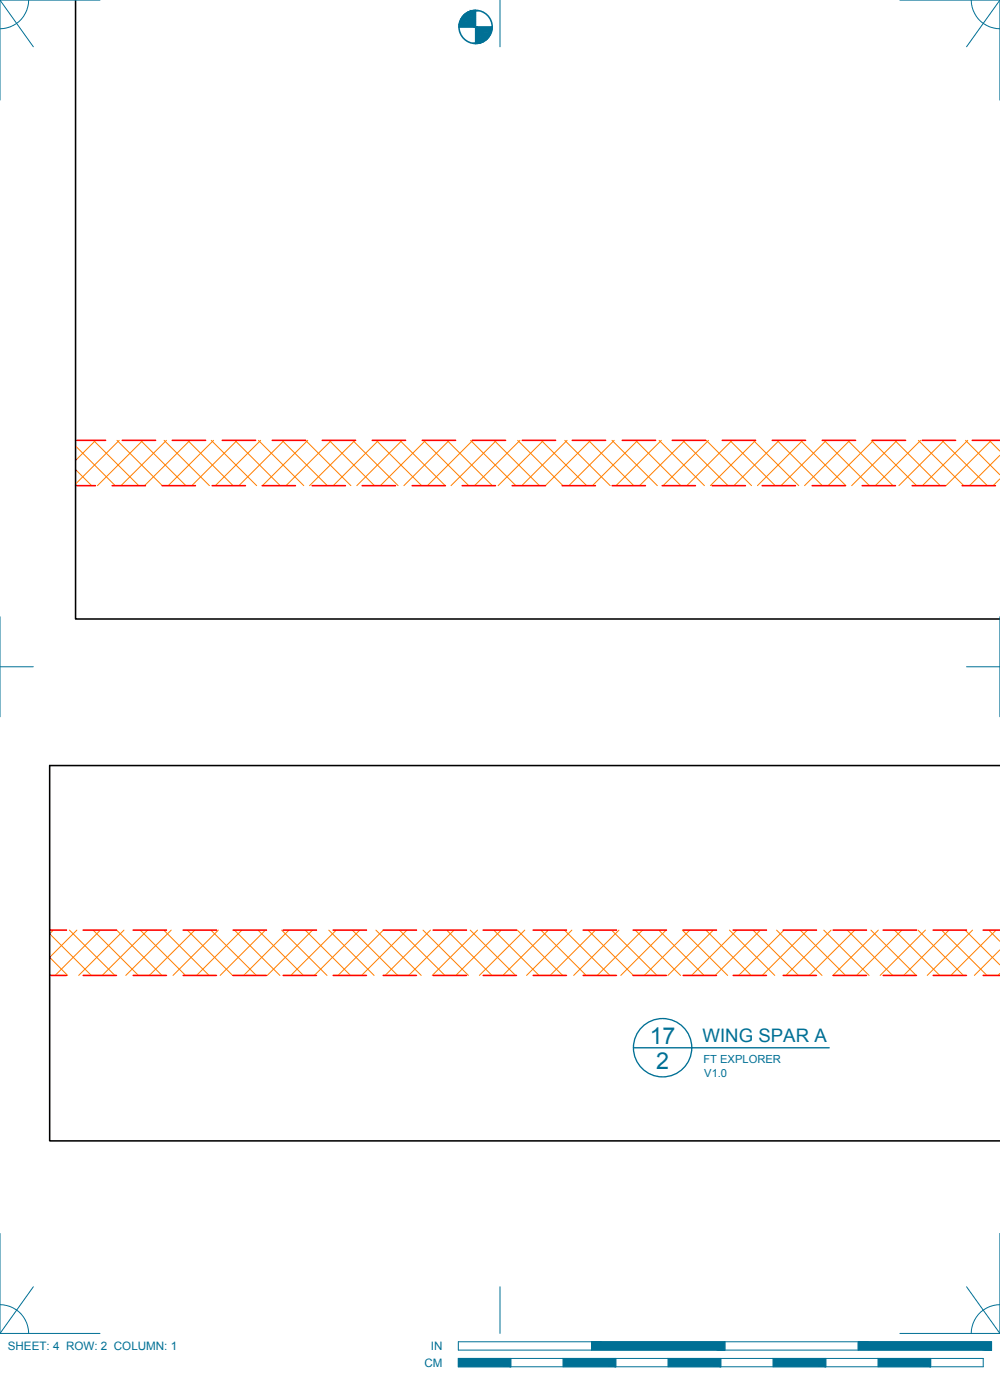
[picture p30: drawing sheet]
<svg xmlns="http://www.w3.org/2000/svg" width="190mm" height="267mm" viewBox="0 0 190 267" stroke-linecap="round" stroke-linejoin="round" font-family="sans-serif">
<defs><g id="words">
<g font-size="4.4" fill="#007095">
<text x="123.8" y="198.8">17</text>
<text x="125" y="203.6">2</text>
</g>
<text font-size="3.5" fill="#007095" x="133.8" y="198.5">WING SPAR A</text>
<g font-size="2.2" fill="#007095">
<text x="1.5" y="257.2">SHEET: 4 ROW: 2 COLUMN: 1</text>
<text x="82.1" y="257.2">IN</text>
<text x="80.8" y="260.4">CM</text>
</g>
<g font-size="2.1" fill="#007095">
<text x="134" y="202.5">FT EXPLORER</text>
<text x="134.2" y="205.1">V1.0</text>
</g>
</g></defs>
<g fill="none" stroke="#ff7f00" stroke-width=".19">
<path d="M14.4 85l7.5 7.5M14.4 89.5l3.1 3M17.8 83.9l8.6 8.6M18.2 83.9l-3.8 3.8M22.3 83.9l8.6 8.6M22.7 83.9l-8.3 8.3M26.8 83.9l8.6 8.6M27.2 83.9l-8.6 8.6M31.3 83.9l8.6 8.6M31.7 83.9l-8.6 8.6M35.8 83.9l8.6 8.6M36.2 83.9l-8.7 8.6"/>
<path d="M40.2 83.9l8.7 8.6M40.7 83.9l-8.7 8.6M44.7 83.9l8.7 8.6M45.2 83.9l-8.7 8.6M49.2 83.9l8.7 8.6M49.7 83.9l-8.7 8.6M53.7 83.9l8.7 8.6M54.1 83.9l-8.6 8.6M58.2 83.9l8.6 8.6M58.6 83.9l-8.6 8.6M62.7 83.9l8.6 8.6M63.1 83.9l-8.6 8.6"/>
<path d="M67.2 83.9l8.6 8.6M67.6 83.9l-8.6 8.6M71.7 83.9l8.6 8.6M72.1 83.9l-8.6 8.6M76.2 83.9l8.6 8.6M76.6 83.9l-8.6 8.6M80.7 83.9l8.6 8.6M81.1 83.9l-8.6 8.6M85.2 83.9l8.6 8.6M85.6 83.9l-8.7 8.6M89.6 83.9l8.7 8.6M90.1 83.9l-8.7 8.6"/>
<path d="M94.1 83.9l8.7 8.6M94.6 83.9l-8.7 8.6M98.6 83.9l8.7 8.6M99.1 83.9l-8.7 8.6M103.1 83.9l8.7 8.6M103.5 83.9l-8.6 8.6M107.6 83.9l8.6 8.6M108 83.9l-8.6 8.6M112.1 83.9l8.6 8.6M112.5 83.9l-8.6 8.6M116.6 83.9l8.6 8.6M117 83.9l-8.6 8.6"/>
<path d="M121.1 83.9l8.6 8.6M121.5 83.9l-8.6 8.6M125.6 83.9l8.6 8.6M126 83.9l-8.7 8.6M130 83.9l8.7 8.6M130.5 83.9l-8.7 8.6M134.5 83.9l8.7 8.6M135 83.9l-8.7 8.6M139 83.9l8.7 8.6M139.5 83.9l-8.7 8.6M143.5 83.9l8.7 8.6M144 83.9l-8.7 8.6"/>
<path d="M148 83.9l8.7 8.6M148.4 83.9l-8.6 8.6M152.5 83.9l8.6 8.6M152.9 83.9l-8.6 8.6M157 83.9l8.6 8.6M157.4 83.9l-8.6 8.6M161.5 83.9l8.6 8.6M161.9 83.9l-8.6 8.6M166 83.9l8.6 8.6M166.4 83.9l-8.6 8.6M170.5 83.9l8.6 8.6M170.9 83.9l-8.7 8.6"/>
<path d="M174.9 83.9l8.7 8.6M175.4 83.9l-8.6 8.6M179.4 83.9l8.7 8.6M179.9 83.9l-8.7 8.6M183.9 83.9l6.6 6.5M184.4 83.9l-8.7 8.6M188.4 83.9l2.1 2M188.8 83.9l-8.6 8.6M190.5 91.2l-1.3 1.3M190.5 86.7l-5.8 5.8M10.2 177.2l-.7 .7 7.9 7.9M13.2 177.2l8.7 8.6"/>
<path d="M14.6 177.2l-5.1 5.2 3.4 3.4M17.7 177.2l8.7 8.6M19.1 177.2l-8.6 8.6M22.2 177.2l8.7 8.6M23.6 177.2l-8.6 8.6M26.7 177.2l8.6 8.6M28.1 177.2l-8.6 8.6M31.2 177.2l8.6 8.6M32.6 177.2l-8.6 8.6M35.7 177.2l8.6 8.6M37.1 177.2l-8.7 8.6M40.2 177.2l8.6 8.6"/>
<path d="M41.6 177.2l-8.6 8.6M44.7 177.2l8.6 8.6M46.1 177.2l-8.7 8.6M49.1 177.2l8.7 8.6M50.6 177.2l-8.7 8.6M53.7 177.2l8.6 8.6M55.1 177.2l-8.7 8.6M58.1 177.2l8.7 8.6M59.5 177.2l-8.6 8.6M62.6 177.2l8.7 8.6M64.1 177.2l-8.7 8.6M67.1 177.2l8.7 8.6"/>
<path d="M68.5 177.2l-8.6 8.6M71.6 177.2l8.6 8.6M73 177.2l-8.6 8.6M76.1 177.2l8.7 8.6M77.5 177.2l-8.6 8.6M80.6 177.2l8.6 8.6M82 177.2l-8.6 8.6M85.1 177.2l8.6 8.6M86.5 177.2l-8.6 8.6M89.6 177.2l8.6 8.6M91 177.2l-8.7 8.6M94.1 177.2l8.6 8.6"/>
<path d="M95.5 177.2l-8.7 8.6M98.6 177.2l8.6 8.6M100 177.2l-8.7 8.6M103 177.2l8.7 8.6M104.5 177.2l-8.7 8.6M107.5 177.2l8.7 8.6M108.9 177.2l-8.6 8.6M112 177.2l8.7 8.6M113.4 177.2l-8.6 8.6M116.5 177.2l8.7 8.6M117.9 177.2l-8.6 8.6M121 177.2l8.6 8.6"/>
<path d="M122.4 177.2l-8.6 8.6M125.5 177.2l8.6 8.6M126.9 177.2l-8.6 8.6M130 177.2l8.6 8.6M131.4 177.2l-8.7 8.6M134.5 177.2l8.6 8.6M135.9 177.2l-8.7 8.6M139 177.2l8.6 8.6M140.4 177.2l-8.7 8.6M143.4 177.2l8.7 8.6M144.9 177.2l-8.7 8.6M147.9 177.2l8.7 8.6"/>
<path d="M149.4 177.2l-8.7 8.6M152.4 177.2l8.7 8.6M153.8 177.2l-8.6 8.6M156.9 177.2l8.7 8.6M158.3 177.2l-8.6 8.6M161.4 177.2l8.7 8.6M162.8 177.2l-8.6 8.6M165.9 177.2l8.6 8.6M167.3 177.2l-8.6 8.6M170.4 177.2l8.6 8.6M171.8 177.2l-8.6 8.6M174.9 177.2l8.6 8.6"/>
<path d="M176.3 177.2l-8.6 8.6M179.4 177.2l8.6 8.6M180.8 177.2l-8.7 8.6M183.9 177.2l6.6 6.6M185.3 177.2l-8.7 8.6M188.4 177.2l2.1 2.1M189.8 177.2l-8.7 8.6M190.5 185.4l-.4 .4M190.5 181l-4.9 4.8"/>
</g>
<g fill="none" stroke="#007095" stroke-width=".25">
<path d="M87.4 5.1h6.4M90.6 2v6.3M120.7 199.6h37.3"/>
<circle cx="126.2" cy="199.6" r="5.6"/>
</g>
<g fill="#007095" stroke="#007095" stroke-width=".19">
<path d="M90.1 2h.5z"/>
<path d="M90.6 8.1h1l-.5 .2z"/>
<path d="M90.1 2l.5 .1v-.1zM89.6 2.1l.5-.1 .5 .1z"/>
<path d="M89.6 2.1l1 .2v-.2zM89.1 2.3l.5-.2 1 .2z"/>
<path d="M89.1 2.3l1.5 .3v-.3zM88.7 2.6l.4-.3 1.5 .3z"/>
<path d="M88.7 2.6l1.9 .3v-.3zM88.3 2.9l.4-.3 1.9 .3z"/>
<path d="M88.3 2.9l2.3 .4v-.4zM88.3 2.9l2.3 .4h-2.6z"/>
<path d="M88 3.3l2.6 .4v-.4zM88 3.3l2.6 .4h-2.8z"/>
<path d="M87.8 3.7l2.8 .4v-.4zM87.8 3.7l2.8 .4h-3z"/>
<path d="M87.6 4.1l3 .5v-.5zM87.6 4.1l3 .5h-3.2z"/>
<path d="M87.4 4.6l3.2 .5v-.5zM87.4 4.6l3.2 .5h-3.2z"/>
<path d="M90.6 5.1l3.1 .5 .1-.5zM90.6 5.1l3.1 .5h-3.1z"/>
<path d="M90.6 5.6l3 .5 .1-.5zM90.6 5.6l3 .5h-3z"/>
<path d="M90.6 6.1l2.8 .5 .2-.5zM90.6 6.1l2.8 .5h-2.8z"/>
<path d="M90.6 6.6l2.6 .4 .2-.4zM90.6 6.6l2.6 .4h-2.6z"/>
<path d="M90.6 7l2.2 .4 .4-.4zM90.6 7l2.2 .4h-2.2z"/>
<path d="M90.6 7.4l1.9 .3 .3-.3zM90.6 7.4l1.9 .3h-1.9z"/>
<path d="M90.6 7.7l1.4 .3 .5-.3zM90.6 7.7l1.4 .3h-1.4z"/>
<path d="M90.6 8l1 .1 .4-.1zM90.6 8l1 .1h-1z"/>
<path d="M90.6 8.1v.2h.5zM90.6 8.3h.5z"/>
<path d="M163.5 255.6l25.4 1.6v-1.6zM163.5 255.6l25.4 1.6h-25.4z"/>
<path d="M112.7 255.6l25.4 1.6v-1.6zM112.7 255.6l25.4 1.6h-25.4z"/>
<path d="M167.3 258.8l10 1.6v-1.6zM167.3 258.8l10 1.6h-10z"/>
<path d="M147.3 258.8l10 1.6v-1.6zM147.3 258.8l10 1.6h-10z"/>
<path d="M127.3 258.8l10 1.6v-1.6zM127.3 258.8l10 1.6h-10z"/>
<path d="M107.3 258.8l10 1.6v-1.6zM107.3 258.8l10 1.6h-10z"/>
<path d="M87.3 258.8l10 1.6v-1.6zM87.3 258.8l10 1.6h-10z"/>
</g>
<circle cx="90.6" cy="5.1" r="3.2" fill="none" stroke="#007095" stroke-width=".3"/>
<g fill="none" stroke="#f00" stroke-width=".3">
<path d="M14.4 83.9h5.7M14.4 92.5h3.8M21.4 92.5h6.3M23.3 83.9h6.3M30.9 92.5h6.3M32.8 83.9h6.4M40.4 92.5h6.4M42.3 83.9h6.4M49.9 92.5h6.4M51.9 83.9h6.3M59.5 92.5h6.3M61.4 83.9h6.3"/>
<path d="M69 92.5h6.3M70.9 83.9h6.4M78.5 92.5h6.4M80.4 83.9h6.4M88 92.5h6.4M90 83.9h6.3M97.6 92.5h6.3M99.5 83.9h6.3M107.1 92.5h6.3M109 83.9h6.4M116.6 92.5h6.4M118.5 83.9h6.4"/>
<path d="M126.1 92.5h6.4M128.1 83.9h6.3M135.7 92.5h6.3M137.6 83.9h6.3M145.2 92.5h6.3M147.1 83.9h6.4M154.7 92.5h6.4M156.6 83.9h6.4M164.2 92.5h6.4M166.2 83.9h6.3M173.8 92.5h6.3M175.7 83.9h6.3"/>
<path d="M183.3 92.5h6.3M185.2 83.9h5.3M9.5 177.2h3.2M15.8 177.2h6.4M25.4 177.2h6.3M34.9 177.2h6.3M44.4 177.2h6.4M53.9 177.2h6.4M63.5 177.2h6.3M73 177.2h6.3M82.5 177.2h6.4M92 177.2h6.4"/>
<path d="M101.6 177.2h6.3M111.1 177.2h6.3M120.6 177.2h6.4M130.1 177.2h6.4M139.7 177.2h6.3M149.2 177.2h6.3M158.7 177.2h6.4M168.2 177.2h6.4M177.8 177.2h6.3M187.3 177.2h3.2M9.5 185.8h3.2M15.8 185.8h6.4"/>
<path d="M25.4 185.8h6.3M34.9 185.8h6.3M44.4 185.8h6.4M53.9 185.8h6.4M63.5 185.8h6.3M73 185.8h6.3M82.5 185.8h6.4M92 185.8h6.4M101.6 185.8h6.3M111.1 185.8h6.3M120.6 185.8h6.4M130.1 185.8h6.4"/>
<path d="M139.7 185.8h6.3M149.2 185.8h6.3M158.7 185.8h6.4M168.2 185.8h6.4M177.8 185.8h6.3M187.3 185.8h3.2"/>
</g>
<path d="M14.4 0v117.9h176.1M190.5 145.8h-181v71.5h181" fill="none" stroke="#000" stroke-width=".3"/>
<g fill="none" stroke="#007095" stroke-width=".19">
<path d="M0 0l6.3 8.9M5.5 0a5.5 5.5 0 0 1-5.5 5.5M19 0h-19v19.1M95.2 0v8.9M171.4 0h19.1v19.1M185 0a5.5 5.5 0 0 0 5.5 5.5M190.5 0l-6.4 8.9M0 117.5v19M190.5 117.5v19M0 127h6.3M184.1 127h6.4M0 235v19h19"/>
<path d="M190.5 235v19h-19.1M0 248.5a5.5 5.5 0 0 1 5.5 5.5M6.3 245.1l-6.3 8.9M87.3 255.6h101.6v1.6h-101.6zM87.3 258.8h100v1.6h-100zM95.2 245.1v8.9M97.3 258.8v1.6M107.3 258.8v1.6M112.7 255.6v1.6M117.3 258.8v1.6M127.3 258.8v1.6M137.3 258.8v1.6"/>
<path d="M138.1 255.6v1.6M147.3 258.8v1.6M157.3 258.8v1.6M163.5 255.6v1.6M167.3 258.8v1.6M177.3 258.8v1.6M184.1 245.1l6.4 8.9M190.5 248.5a5.5 5.5 0 0 0-5.5 5.5"/>
</g>
<use href="#words"/>
</svg>
